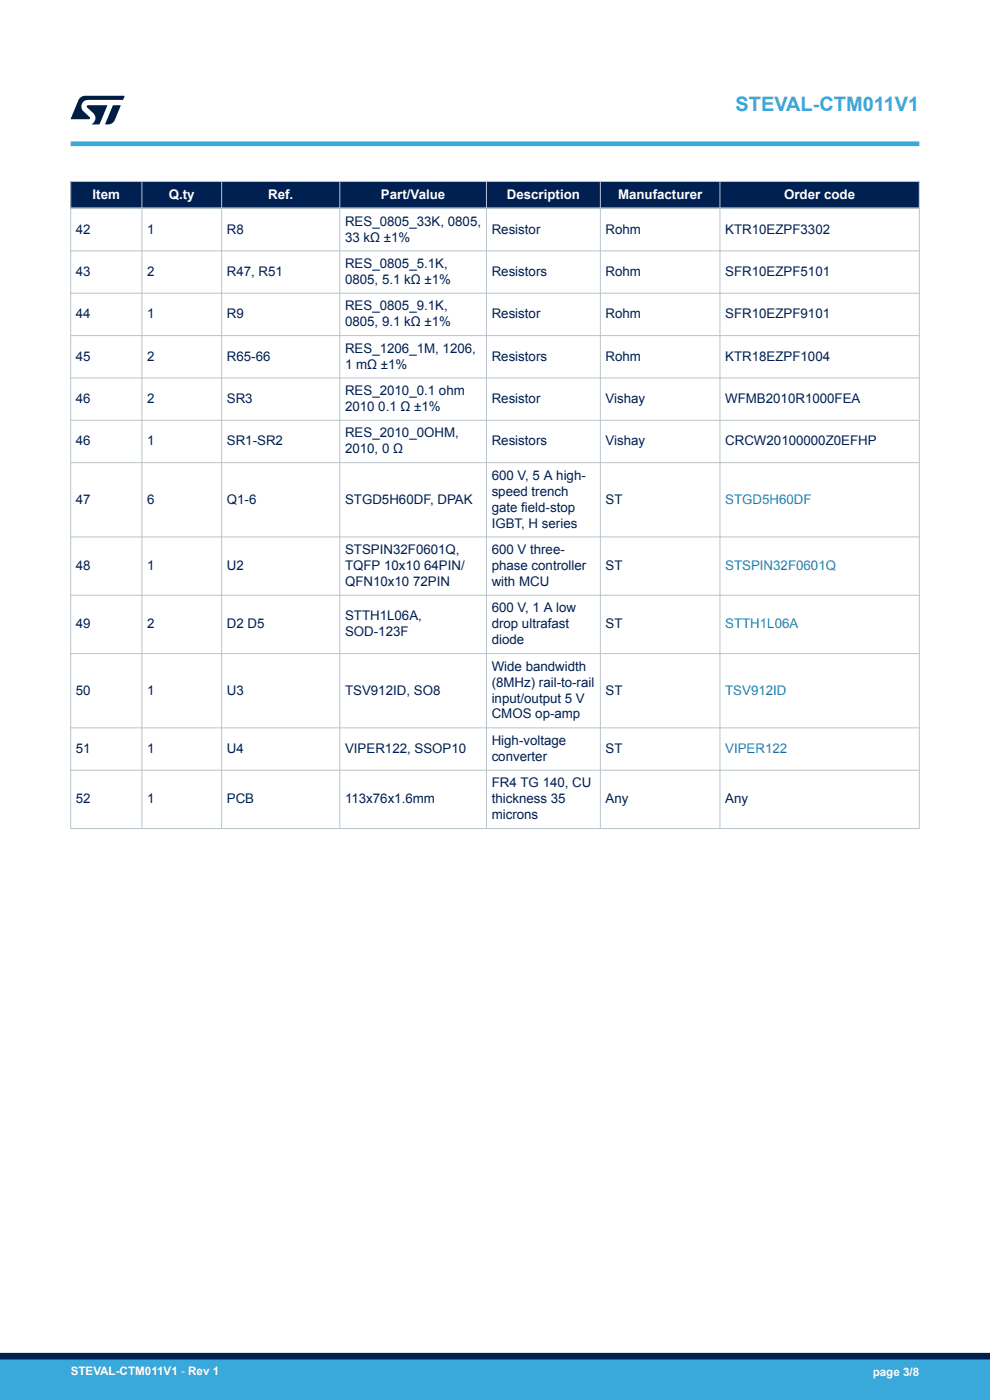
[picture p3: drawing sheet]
<svg xmlns="http://www.w3.org/2000/svg" width="210mm" height="297mm" viewBox="0 0 210 297" stroke-linecap="round" stroke-linejoin="round" font-family="sans-serif">
<defs><g id="words">
<text font-size="4.2" fill="#39a9dc" x="156" y="23.5">STEVAL-CTM011V1</text>
<g font-size="2.8" fill="#fff">
<text x="19.6" y="42.1">Item</text>
<text x="35.8" y="42.1">Q.ty</text>
<text x="56.9" y="42.1">Ref.</text>
<text x="80.8" y="42.1">Part/Value</text>
<text x="107.5" y="42.1">Description</text>
<text x="131.1" y="42.1">Manufacturer</text>
<text x="166.3" y="42.1">Order code</text>
</g>
<g font-size="2.8" fill="#002052">
<text x="73.2" y="47.9">RES_0805_33K, 0805,</text>
<text x="16.1" y="49.5">42</text>
<text x="31.2" y="49.5">1</text>
<text x="48.1" y="49.5">R8</text>
<text x="73.2" y="51.2">33 kΩ ±1%</text>
<text x="104.3" y="49.5">Resistor</text>
<text x="128.5" y="49.5">Rohm</text>
<text x="153.8" y="49.5">KTR10EZPF3302</text>
<text x="16.1" y="58.5">43</text>
<text x="31.2" y="58.5">2</text>
<text x="48.1" y="58.5">R47, R51</text>
<text x="73.2" y="56.8">RES_0805_5.1K,</text>
<text x="104.3" y="58.5">Resistors</text>
<text x="128.5" y="58.5">Rohm</text>
<text x="153.8" y="58.5">SFR10EZPF5101</text>
<text x="73.2" y="60.2">0805, 5.1 kΩ ±1%</text>
<text x="73.2" y="65.8">RES_0805_9.1K,</text>
<text x="16.1" y="67.5">44</text>
<text x="31.2" y="67.5">1</text>
<text x="48.1" y="67.5">R9</text>
<text x="73.2" y="69.2">0805, 9.1 kΩ ±1%</text>
<text x="104.3" y="67.5">Resistor</text>
<text x="128.5" y="67.5">Rohm</text>
<text x="153.8" y="67.5">SFR10EZPF9101</text>
<text x="16.1" y="76.5">45</text>
<text x="31.2" y="76.5">2</text>
<text x="48.1" y="76.5">R65-66</text>
<text x="73.2" y="74.8">RES_1206_1M, 1206,</text>
<text x="104.3" y="76.5">Resistors</text>
<text x="128.5" y="76.5">Rohm</text>
<text x="153.8" y="76.5">KTR18EZPF1004</text>
<text x="73.2" y="78.2">1 mΩ ±1%</text>
<text x="73.2" y="83.8">RES_2010_0.1 ohm</text>
<text x="16.1" y="85.5">46</text>
<text x="31.2" y="85.5">2</text>
<text x="48.1" y="85.5">SR3</text>
<text x="73.2" y="87.2">2010 0.1 Ω ±1%</text>
<text x="104.3" y="85.5">Resistor</text>
<text x="128.5" y="85.5">Vishay</text>
<text x="153.8" y="85.5">WFMB2010R1000FEA</text>
<text x="16.1" y="94.5">46</text>
<text x="31.2" y="94.5">1</text>
<text x="48.1" y="94.5">SR1-SR2</text>
<text x="73.2" y="92.8">RES_2010_0OHM,</text>
<text x="104.3" y="94.5">Resistors</text>
<text x="128.5" y="94.5">Vishay</text>
<text x="153.8" y="94.5">CRCW20100000Z0EFHP</text>
<text x="73.2" y="96.2">2010, 0 Ω</text>
<text x="104.3" y="101.8">600 V, 5 A high-</text>
<text x="16.1" y="106.8">47</text>
<text x="31.2" y="106.8">6</text>
<text x="48.1" y="106.8">Q1-6</text>
<text x="73.2" y="106.8">STGD5H60DF, DPAK</text>
<text x="104.3" y="105.1">speed trench</text>
<text x="128.5" y="106.8">ST</text>
<text x="104.3" y="108.5">gate field-stop</text>
<text x="104.3" y="111.9">IGBT, H series</text>
<text x="73.2" y="117.5">STSPIN32F0601Q,</text>
<text x="104.3" y="117.5">600 V three-</text>
<text x="16.1" y="120.9">48</text>
<text x="31.2" y="120.9">1</text>
<text x="48.1" y="120.9">U2</text>
<text x="73.2" y="120.9">TQFP 10x10 64PIN/</text>
<text x="73.2" y="124.3">QFN10x10 72PIN</text>
<text x="104.3" y="120.9">phase controller</text>
<text x="104.3" y="124.3">with MCU</text>
<text x="128.5" y="120.9">ST</text>
<text x="73.2" y="131.6">STTH1L06A,</text>
<text x="104.3" y="129.9">600 V, 1 A low</text>
<text x="16.1" y="133.3">49</text>
<text x="31.2" y="133.3">2</text>
<text x="48.1" y="133.3">D2 D5</text>
<text x="73.2" y="135">SOD-123F</text>
<text x="104.3" y="133.3">drop ultrafast</text>
<text x="104.3" y="136.7">diode</text>
<text x="128.5" y="133.3">ST</text>
<text x="104.3" y="142.3">Wide bandwidth</text>
<text x="16.1" y="147.3">50</text>
<text x="31.2" y="147.3">1</text>
<text x="48.1" y="147.3">U3</text>
<text x="73.2" y="147.3">TSV912ID, SO8</text>
<text x="104.3" y="145.7">(8MHz) rail-to-rail</text>
<text x="104.3" y="149">input/output 5 V</text>
<text x="128.5" y="147.3">ST</text>
<text x="104.3" y="152.4">CMOS op-amp</text>
<text x="16.1" y="159.7">51</text>
<text x="31.2" y="159.7">1</text>
<text x="48.1" y="159.7">U4</text>
<text x="73.2" y="159.7">VIPER122, SSOP10</text>
<text x="104.3" y="158">High-voltage</text>
<text x="104.3" y="161.4">converter</text>
<text x="128.5" y="159.7">ST</text>
<text x="104.3" y="167">FR4 TG 140, CU</text>
<text x="16.1" y="170.4">52</text>
<text x="31.2" y="170.4">1</text>
<text x="48.1" y="170.4">PCB</text>
<text x="73.2" y="170.4">113x76x1.6mm</text>
<text x="104.3" y="170.4">thickness 35</text>
<text x="104.3" y="173.8">microns</text>
<text x="128.5" y="170.4">Any</text>
<text x="153.8" y="170.4">Any</text>
</g>
<g font-size="2.8" fill="#1f81af">
<text x="153.8" y="106.8">STGD5H60DF</text>
<text x="153.8" y="120.9">STSPIN32F0601Q</text>
<text x="153.8" y="133.3">STTH1L06A</text>
<text x="153.8" y="147.3">TSV912ID</text>
<text x="153.8" y="159.7">VIPER122</text>
</g>
<g font-size="2.5" fill="#fff">
<text x="15" y="291.6">STEVAL-CTM011V1 - Rev 1</text>
<text x="185.1" y="291.9">page 3/8</text>
</g>
</g></defs>
<g fill="#002052">
<path d="M15 38.5h180v5.7h-180z" fill-rule="evenodd"/>
<path d="M15 38.5h180v5.7h-180z" fill-rule="evenodd"/>
</g>
<g fill="none" stroke="#b9c4ca" stroke-width=".21">
<path d="M14.9 38.5h180.2M15 38.4v137.5M30.1 38.4v137.5M47 38.4v137.5M72.1 38.4v137.5M103.2 38.4v137.5M127.3 38.4v137.5M152.7 38.4v137.5M195 38.4v137.5M14.9 53.2h180.2M14.9 62.2h180.2M14.9 71.2h180.2"/>
<path d="M14.9 80.2h180.2M14.9 89.2h180.2M14.9 98.1h180.2M14.9 113.9h180.2M14.9 126.3h180.2M14.9 138.7h180.2M14.9 154.4h180.2M14.9 163.4h180.2M14.9 175.8h180.2"/>
</g>
<path d="M14.9 44.2h180.2" fill="none" stroke="#b9c4ca" stroke-width=".35"/>
<path d="M15 30.5h180" fill="none" stroke="#39a9dc" stroke-width="1"/>
<g fill="#001e41">
<path d="M17.1 20.7l.9-.4 8.4 .1-.3 .8h-7.4a1.4 1.4 0 0 0-1.3 .8 1.4 1.4 0 0 0 .2 1.5l1.4 1.3v.4l-4 .1 1.6-4.1z"/>
<path d="M24 22.4h1.6l-1.3 3.1a1.54 1.54 0 0 1-1.4 .9l-.6-.1z"/>
<path d="M18.5 22.4h4.2l-1.6 4h-1.7a1.48 1.48 0 0 0 .4-2.4l-1.3-1.2z"/>
</g>
<g fill="#39a9dc">
<path d="M0 288.4h210v8.6h-210z" fill-rule="evenodd"/>
<path d="M-.1 288.4h210.2v4.4h-210.2z" fill-rule="evenodd"/>
</g>
<path d="M0 287.7h210" fill="none" stroke="#002052" stroke-width="1.4"/>
<use href="#words"/>
</svg>
